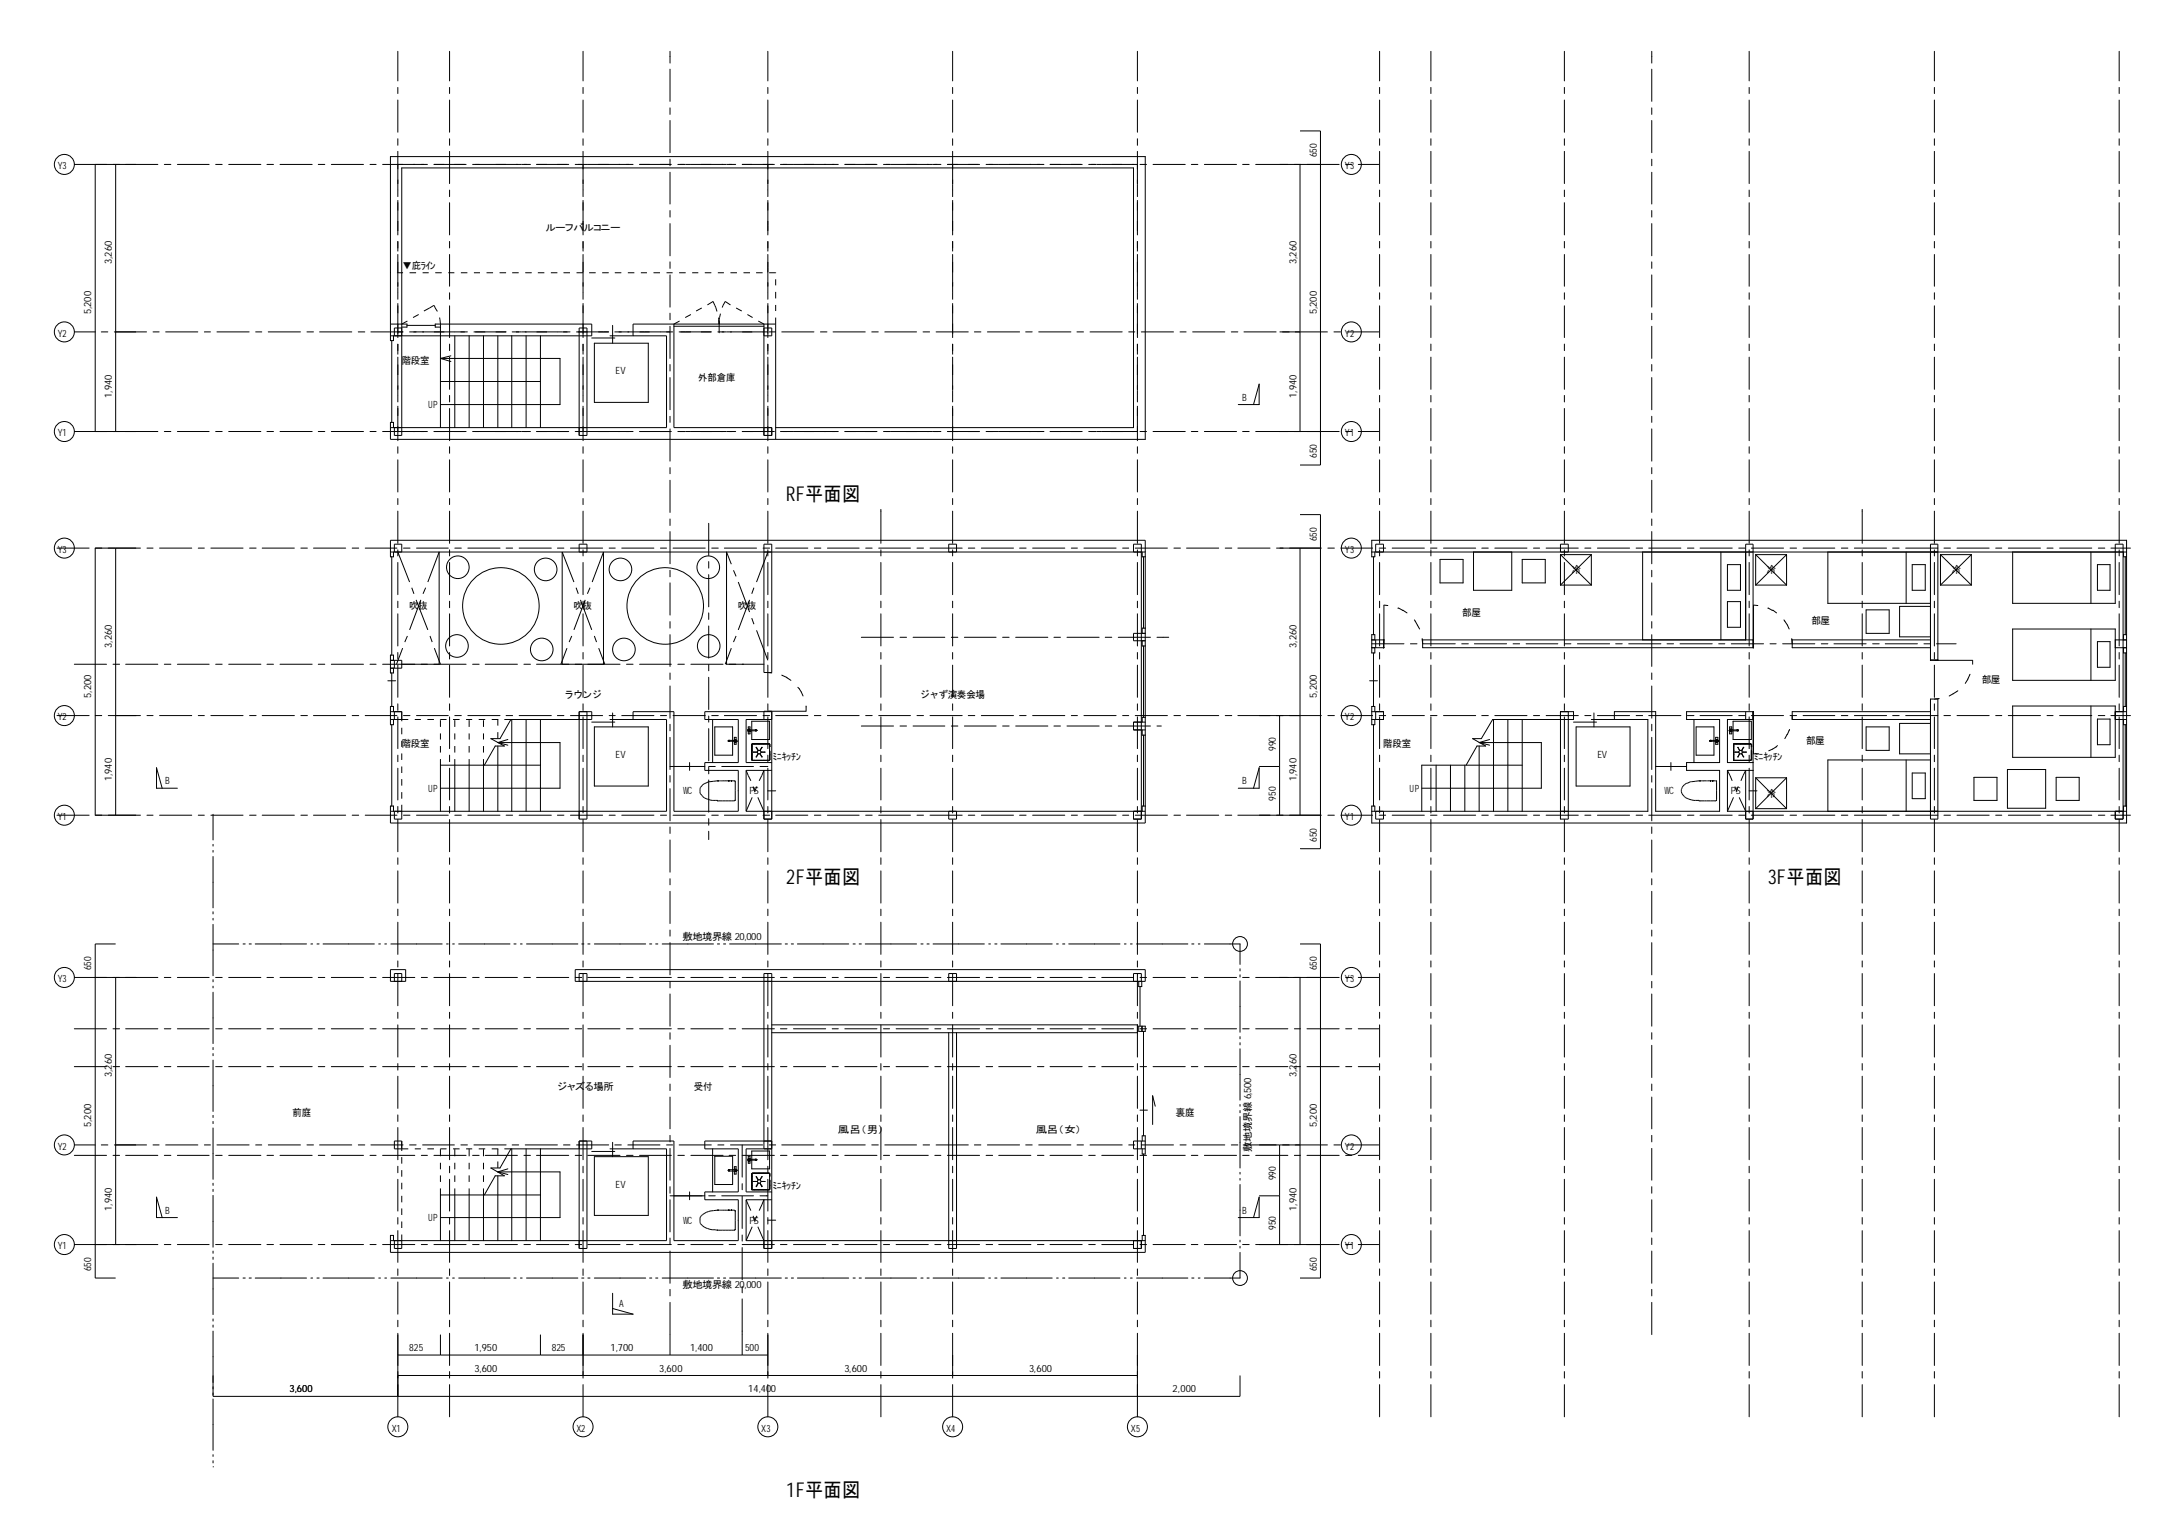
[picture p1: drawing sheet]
<svg xmlns="http://www.w3.org/2000/svg" width="420mm" height="297mm" viewBox="0 0 420 297" stroke-linecap="round" stroke-linejoin="round" font-family="sans-serif">
<defs><g id="words">
<g font-size="4">
<text x="153.1" y="97.5">RF平面図</text>
<text x="153.1" y="172.1">2F平面図</text>
<text x="344.3" y="172.1">3F平面図</text>
<text x="153.1" y="291.4">1F平面図</text>
</g>
<g font-size="1.9">
<text x="11.3" y="32.9">Y3</text>
<text x="256.5" y="30.6" transform="rotate(-90 256.5 30.6)">650</text>
<text x="261.9" y="32.9">Y3</text>
<text x="106.3" y="44.9">ルーフバルコニー</text>
<text x="21.8" y="51.4" transform="rotate(-90 21.8 51.4)">3,260</text>
<text x="78.4" y="52.4">▼庇ﾗｲﾝ</text>
<text x="252.5" y="51.4" transform="rotate(-90 252.5 51.4)">3,260</text>
<text x="11.3" y="65.5">Y2</text>
<text x="17.8" y="61.1" transform="rotate(-90 17.8 61.1)">5,200</text>
<text x="256.5" y="61.1" transform="rotate(-90 256.5 61.1)">5,200</text>
<text x="261.9" y="65.5">Y2</text>
<text x="78.2" y="70.8">階段室</text>
<text x="21.8" y="77.4" transform="rotate(-90 21.8 77.4)">1,940</text>
<text x="119.9" y="72.8">EV</text>
<text x="136" y="74.1">外部倉庫</text>
<text x="241.9" y="78">B</text>
<text x="252.5" y="77.4" transform="rotate(-90 252.5 77.4)">1,940</text>
<text x="83.4" y="79.4">UP</text>
<text x="11.3" y="84.9">Y1</text>
<text x="256.5" y="89.2" transform="rotate(-90 256.5 89.2)">650</text>
<text x="261.9" y="84.9">Y1</text>
<text x="11.3" y="107.6">Y3</text>
<text x="256.5" y="105.3" transform="rotate(-90 256.5 105.3)">650</text>
<text x="261.9" y="107.6">Y3</text>
<text x="306" y="111.6">冷</text>
<text x="344" y="111.6">冷</text>
<text x="380" y="111.6">冷</text>
<text x="79.7" y="118.6">吹抜</text>
<text x="111.7" y="118.6">吹抜</text>
<text x="143.7" y="118.6">吹抜</text>
<text x="284.7" y="119.8">部屋</text>
<text x="352.7" y="121.5">部屋</text>
<text x="21.8" y="126.1" transform="rotate(-90 21.8 126.1)">3,260</text>
<text x="252.5" y="126.1" transform="rotate(-90 252.5 126.1)">3,260</text>
<text x="17.8" y="135.8" transform="rotate(-90 17.8 135.8)">5,200</text>
<text x="109.9" y="135.8">ラウンジ</text>
<text x="179.2" y="135.8">ジャず演奏会場</text>
<text x="256.5" y="135.8" transform="rotate(-90 256.5 135.8)">5,200</text>
<text x="385.9" y="133">部屋</text>
<text x="11.3" y="140.2">Y2</text>
<text x="261.9" y="140.2">Y2</text>
<text x="78.2" y="145.5">階段室</text>
<text x="119.9" y="147.6">EV</text>
<text x="150.5" y="147.9">ﾐﾆｷｯﾁﾝ</text>
<text x="248.4" y="146.1" transform="rotate(-90 248.4 146.1)">990</text>
<text x="269.3" y="145.5">階段室</text>
<text x="311.1" y="147.6">EV</text>
<text x="341.6" y="147.9">ﾐﾆｷｯﾁﾝ</text>
<text x="351.7" y="144.9">部屋</text>
<text x="21.8" y="152.1" transform="rotate(-90 21.8 152.1)">1,940</text>
<text x="32.2" y="152.7">B</text>
<text x="83.4" y="154.1">UP</text>
<text x="133" y="154.6">WC</text>
<text x="146" y="154.6">PS</text>
<text x="241.9" y="152.7">B</text>
<text x="248.4" y="155.9" transform="rotate(-90 248.4 155.9)">950</text>
<text x="252.5" y="152.1" transform="rotate(-90 252.5 152.1)">1,940</text>
<text x="274.5" y="154.1">UP</text>
<text x="324.1" y="154.6">WC</text>
<text x="337.1" y="154.6">PS</text>
<text x="344" y="155.1">冷</text>
<text x="11.3" y="159.6">Y1</text>
<text x="261.9" y="159.6">Y1</text>
<text x="256.5" y="163.8" transform="rotate(-90 256.5 163.8)">650</text>
<text x="132.9" y="183">敷地境界線 20,000</text>
<text x="11.3" y="191.2">Y3</text>
<text x="17.8" y="188.9" transform="rotate(-90 17.8 188.9)">650</text>
<text x="256.5" y="188.9" transform="rotate(-90 256.5 188.9)">650</text>
<text x="261.9" y="191.2">Y3</text>
<text x="21.8" y="209.6" transform="rotate(-90 21.8 209.6)">3,260</text>
<text x="252.5" y="209.6" transform="rotate(-90 252.5 209.6)">3,260</text>
<text x="108.6" y="212.1">ジャズる場所</text>
<text x="135.1" y="212.1">受付</text>
<text x="17.8" y="219.4" transform="rotate(-90 17.8 219.4)">5,200</text>
<text x="57" y="217.2">前庭</text>
<text x="163.2" y="220.6">風呂（男）</text>
<text x="201.7" y="220.6">風呂（女）</text>
<text x="228.9" y="217.2">裏庭</text>
<text x="256.5" y="219.4" transform="rotate(-90 256.5 219.4)">5,200</text>
<text x="11.3" y="223.8">Y2</text>
<text x="243.7" y="224.3" transform="rotate(-90 243.7 224.3)">敷地境界線 6,500</text>
<text x="261.9" y="223.8">Y2</text>
<text x="119.9" y="231.1">EV</text>
<text x="150.5" y="231.5">ﾐﾆｷｯﾁﾝ</text>
<text x="248.4" y="229.7" transform="rotate(-90 248.4 229.7)">990</text>
<text x="21.8" y="235.6" transform="rotate(-90 21.8 235.6)">1,940</text>
<text x="32.2" y="236.2">B</text>
<text x="83.4" y="237.7">UP</text>
<text x="133" y="238.2">WC</text>
<text x="146" y="238.2">PS</text>
<text x="241.9" y="236.2">B</text>
<text x="248.4" y="239.4" transform="rotate(-90 248.4 239.4)">950</text>
<text x="252.5" y="235.6" transform="rotate(-90 252.5 235.6)">1,940</text>
<text x="11.3" y="243.2">Y1</text>
<text x="261.9" y="243.2">Y1</text>
<text x="17.8" y="247.4" transform="rotate(-90 17.8 247.4)">650</text>
<text x="132.9" y="250.8">敷地境界線 20,000</text>
<text x="256.5" y="247.4" transform="rotate(-90 256.5 247.4)">650</text>
<text x="120.6" y="254.4">A</text>
<text x="79.7" y="263">825</text>
<text x="92.4" y="263">1,950</text>
<text x="107.4" y="263">825</text>
<text x="118.9" y="263">1,700</text>
<text x="134.4" y="263">1,400</text>
<text x="145.1" y="263">500</text>
<text x="92.4" y="267">3,600</text>
<text x="128.4" y="267">3,600</text>
<text x="164.4" y="267">3,600</text>
<text x="200.4" y="267">3,600</text>
<text x="56.4" y="270.9">3,600</text>
<text x="145.7" y="270.9">14,400</text>
<text x="228.3" y="270.9">2,000</text>
<text x="76.3" y="278.7">X1</text>
<text x="112.3" y="278.7">X2</text>
<text x="148.3" y="278.7">X3</text>
<text x="184.2" y="278.7">X4</text>
<text x="220.2" y="278.7">X5</text>
</g>
</g></defs>
<g fill="none" stroke="#000" stroke-width=".19">
<path d="M77.5 10v5.7M77.5 17v1.2M77.5 19.5v6.2M87.5 10v5.7M87.5 17v1.2M87.5 19.5v6.2M113.5 10v5.7M113.5 17v1.2M113.5 19.5v6.2M130.5 10v2.3M130.5 13.5v6.2M149.5 10v5.7"/>
<path d="M149.5 17v1.2M149.5 19.5v6.2M185.5 10v5.7M185.5 17v1.2M185.5 19.5v6.2M221.5 10v5.7M221.5 17v1.2M221.5 19.5v6.2M268.6 10v5.7M268.6 17v1.2M268.6 19.5v6.2M278.6 10v5.7"/>
<path d="M278.6 17v1.2M278.6 19.5v6.2M304.6 10v5.7M304.6 17v1.2M304.6 19.5v6.2M321.6 10v2.3M321.6 13.5v6.2M340.6 10v5.7M340.6 17v1.2M340.6 19.5v6.2M376.7 10v5.7M376.7 17v1.2"/>
<path d="M376.7 19.5v6.2M412.7 10v5.7M412.7 17v1.2M412.7 19.5v6.2M14.5 32h16.2M18.5 32v52M22.5 32v52M32 32h1.3M34.5 32h6.2M42 32h1.3M44.5 32h6.3M52 32h1.3"/>
<path d="M54.5 32h6.3M62 32h1.2M64.5 32h6.3M72.1 32h1.1M74.5 32h8.7M77.5 27v1.3M77.5 29.5v8.8M77.5 38.9v6.8M84.5 32h6.3M87.5 27v1.3M87.5 29.5v6.2M87.5 37v1.3"/>
<path d="M87.5 39.5v6.2M92 32h11.3M104.5 32h6.2M112 32h11.3M113.5 27v1.3M113.5 29.5v8.8M113.5 38.9v6.8M124.5 32h6.2M130.5 21v1.3M130.5 23.5v6.2M130.5 31v1.3M130.5 33.5v6.2"/>
<path d="M132 32h11.3M144.5 32h6.3M149.5 27v1.3M149.5 29.5v8.8M149.5 38.9v6.8M152 32h11.2M164.5 32h6.3M172 32h11.2M184.5 32h6.3M185.5 27v1.3M185.5 29.5v8.8M185.5 38.9v6.8"/>
<path d="M192 32h11.3M204.5 32h6.2M212 32h9.5M221.5 27v1.3M221.5 29.5v8.8M221.5 38.9v6.8M222 32h1.3M224.5 32h6.3M232 32h1.3M234.5 32h6.3M242 32h1.2M244.5 32h16.3"/>
<path d="M253.2 25.5h3.9v65h-3.9M253.2 32v52M262 32h1.2M264.5 32h4M268.6 27v1.3M268.6 29.5v6.2M268.6 37v1.3M268.6 39.5v6.2M278.6 27v1.3M278.6 29.5v6.2M278.6 37v1.3M278.6 39.5v6.2"/>
<path d="M304.6 27v1.3M304.6 29.5v6.2M304.6 37v1.3M304.6 39.5v6.2M321.6 21v1.3M321.6 23.5v6.2M321.6 31v1.3M321.6 33.5v6.2M340.6 27v1.3M340.6 29.5v6.2M340.6 37v1.3M340.6 39.5v6.2"/>
<path d="M376.7 27v1.3M376.7 29.5v6.2M376.7 37v1.3M376.7 39.5v6.2M412.7 27v1.3M412.7 29.5v6.2M412.7 37v1.3M412.7 39.5v6.2M76 53.1h.1M77.3 53.1h1.2M77.5 47v1.9M77.5 49.5v8.8"/>
<path d="M77.5 59v6.7M79.8 53.1h1.2M82.3 53.1h1.2M84.8 53.1h1.2M87.3 53.1h1.2M87.5 47v1.3M87.5 49.5v6.2M87.5 57v1.3M87.5 59.5v6.2M89.7 53.1h1.3M92.3 53.1h1.2M94.7 53.1h1.3"/>
<path d="M97.3 53.1h1.3M99.7 53.1h1.3M102.3 53.1h1.2M104.7 53.1h1.3M107.3 53.1h1.2M109.7 53.1h1.3M112.3 53.1h1.2M113.5 47v1.9M113.5 49.5v8.8M113.5 59v6.7M114.7 53.1h1.3M117.3 53.1h1.2"/>
<path d="M119.7 53.1h1.3M122.3 53.1h1.2M124.8 53.1h1.2M127.3 53.1h1.2M129.8 53.1h1.2M130.5 41v1.2M130.5 43.5v6.3M130.5 51v1.2M130.5 53.5v6.3M132.2 53.1h1.3M134.8 53.1h1.2M136.7 59.9l-1.1 .6"/>
<path d="M137.2 53.1h1.3M137.8 59.4l1.1-.7 .7 1.9M139.8 53.1h1.2M142.2 59.4l-1-.7-.6 1.2M142.2 53.1h1.3M143.3 59.9l1.1 .6M144.8 53.1h1.2M147.2 53.1h1.3M149.5 47v1.9M149.5 49.5v8.8M149.5 59v6.7M149.8 53.1h1.3"/>
<path d="M151 54.4v1.1M151 56.8v1.3M151 59.4v1.1M185.5 47v1.9M185.5 49.5v8.8M185.5 59v6.7M221.5 47v1.9M221.5 49.5v8.8M221.5 59v6.7M268.6 47v1.3M268.6 49.5v6.2M268.6 57v1.3"/>
<path d="M268.6 59.5v6.2M278.6 47v1.3M278.6 49.5v6.2M278.6 57v1.3M278.6 59.5v6.2M304.6 47v1.3M304.6 49.5v6.2M304.6 57v1.3M304.6 59.5v6.2M321.6 41v1.2M321.6 43.5v6.3M321.6 51v1.2"/>
<path d="M321.6 53.5v6.3M340.6 47v1.3M340.6 49.5v6.2M340.6 57v1.3M340.6 59.5v6.2M376.7 47v1.3M376.7 49.5v6.2M376.7 57v1.3M376.7 59.5v6.2M412.7 47v1.3M412.7 49.5v6.2M412.7 57v1.3"/>
<path d="M412.7 59.5v6.2M14.5 64.6h4M19.7 64.6h1.3M22.3 64.6h6.2M29.8 64.6h1.2M32.3 64.6h6.2M39.8 64.6h1.2M42.2 64.6h6.3M49.8 64.6h1.2M52.2 64.6h6.3M59.8 64.6h1.2M62.2 64.6h6.3"/>
<path d="M69.8 64.6h1.2M72.2 64.6h6.3M76 63.1h3.2v.6h-1M76.3 66.3v15.9M76.6 65.4v.9h-.6v-35.8h147v55h-147v-3.3h.6v1M77.5 67v2M77.5 69.5v8.7M77.5 79v6.8M78.2 63.8h-1.4v1.6M79.2 63.3h5.6M79.3 62.5l-1.1 .6M79.8 64.6h11.2"/>
<path d="M81.5 61.2l-1.1 .6M82.5 60.5l2-1.1 .7 1.2M85.6 61.8l.2 1.3v20.1M85.8 63.7h-1v-.6h30.4v2.3h-39.2M85.8 69.8h23.3v8.9h-23.3M85.8 74.3h19.4M85.8 69.8l2 .6M87.5 67v1.2M87.5 69.5v6.3M87.5 77v1.2M87.5 79.5v6.3M87.8 69.3l-2 .5"/>
<path d="M88.6 65.4v17.8M91.4 65.4v17.8M92.3 64.6h6.3M94.1 65.4v17.8M96.9 65.4v17.8M99.7 65.4v17.8M99.7 64.6h11.3M102.4 65.4v17.8M105.2 65.4v17.8M112.3 64.6h6.2M112.8 63.8h1.5v21h-1.5zM113.5 67v2"/>
<path d="M113.5 69.5v8.7M113.5 79v6.8M115.2 65.8h4.5M115.7 66.8h10.5v11.5h-10.5zM118.8 65.4h11v17.8h-53.8M119.3 63.3v3.5M119.7 64.6h11.3M130.5 61v1.2M130.5 63.5v6.3M130.5 71v1.2M130.5 73.5v6.3M131.2 63.5h17.6"/>
<path d="M132.2 64.6h6.3M132.3 62.5l-1.1 .6v20.1h19.1v1.6h-1.5v-21.7l-1.1-.6M134.5 61.2l-1.1 .6M139.8 64.6h9.7M140 61.8v1.3M140.3 61l-.3 1.2v2.6M145.5 61.2l1.1 .6M148.8 63.8h1.5v1.6h-1.5M149.5 67v2M149.5 69.5v8.7M149.5 79v6.8M149.8 64.6h1.2"/>
<path d="M151 61.8v23.7M151 63.1h-27.7v2.3M152.2 64.6h6.3M159.8 64.6h1.2M162.2 64.6h6.3M169.8 64.6h1.2M172.3 64.6h6.2M179.7 64.6h1.3M182.3 64.6h6.3M185.5 67v2M185.5 69.5v8.7M185.5 79v6.8"/>
<path d="M189.7 64.6h1.3M192.3 64.6h6.2M199.7 64.6h1.3M202.3 64.6h6.2M209.7 64.6h1.3M212.3 64.6h6.2M219.8 64.6h1.2M221.5 67v2M221.5 69.5v8.7M221.5 79v6.8M222.2 64.6h6.3M229.8 64.6h1.2"/>
<path d="M232.2 64.6h6.3M239.8 64.6h1.2M241.1 78.7h4.1v-3.9l-1.1 3.9M242.2 64.6h6.3M249.2 64.6h9.3M259.8 64.6h1.2M262.3 64.6h6.2M268.6 67v1.2M268.6 69.5v6.3M268.6 77v1.2M268.6 79.5v6.3M278.6 67v1.2"/>
<path d="M278.6 69.5v6.3M278.6 77v1.2M278.6 79.5v6.3M304.6 67v1.2M304.6 69.5v6.3M304.6 77v1.2M304.6 79.5v6.3M321.6 61v1.2M321.6 63.5v6.3M321.6 71v1.2M321.6 73.5v6.3M340.6 67v1.2"/>
<path d="M340.6 69.5v6.3M340.6 77v1.2M340.6 79.5v6.3M376.7 67v1.2M376.7 69.5v6.3M376.7 77v1.2M376.7 79.5v6.3M412.7 67v1.2M412.7 69.5v6.3M412.7 77v1.2M412.7 79.5v6.3M14.5 84h16.2"/>
<path d="M32 84h1.3M34.5 84h6.2M42 84h1.3M44.5 84h6.3M52 84h1.3M54.5 84h6.3M62 84h1.2M64.5 84h6.3M72.1 84h1.1M74.5 84h8.7M76.8 83.2v1.6h1.4v-52.1h142.5v50.5h-69.7M77.5 87v1.2"/>
<path d="M77.5 89.5v6.3M77.5 97v1.2M77.5 99.5v6.2M84.5 84h6.3M87.5 87v1.2M87.5 89.5v6.3M87.5 97v1.2M87.5 99.5v6.2M92 84h11.3M104.5 84h6.2M112 84h11.3M113.5 87v1.2"/>
<path d="M113.5 89.5v6.3M113.5 97v1.2M113.5 99.5v6.2M124.5 84h6.2M130.5 81v1.2M130.5 83.5v6.2M130.5 91v1.2M130.5 93.5v6.2M132 84h11.3M144.5 84h6.3M149.5 87v1.2M149.5 89.5v6.3"/>
<path d="M149.5 97v1.2M149.5 99.5v6.2M152 84h11.2M164.5 84h6.3M171.5 99.1v6.6M172 84h11.2M184.5 84h6.3M185.5 87v1.2M185.5 89.5v6.3M185.5 97v1.2M185.5 99.5v6.2M192 84h11.3"/>
<path d="M204.5 84h6.2M212 84h9.6M221.5 87v1.2M221.5 89.5v6.3M221.5 97v1.2M221.5 99.5v6.2M222 84h1.3M224.5 84h6.3M232 84h1.3M234.5 84h6.3M242 84h1.2M244.5 84h16.3"/>
<path d="M262 84h1.2M264.5 84h4M268.6 87v1.2M268.6 89.5v6.3M268.6 97v1.2M268.6 99.5v6.2M278.6 87v1.2M278.6 89.5v6.3M278.6 97v1.2M278.6 99.5v6.2M304.6 87v1.2M304.6 89.5v6.3"/>
<path d="M304.6 97v1.2M304.6 99.5v6.2M321.6 81v1.2M321.6 83.5v6.2M321.6 91v1.2M321.6 93.5v6.2M340.6 87v1.2M340.6 89.5v6.3M340.6 97v1.2M340.6 99.5v6.2M362.6 99.1v6.6M376.7 87v1.2"/>
<path d="M376.7 89.5v6.3M376.7 97v1.2M376.7 99.5v6.2M412.7 87v1.2M412.7 89.5v6.3M412.7 97v1.2M412.7 99.5v6.2M11.1 106.7h6.3M22.5 106.7v52M27.3 106.7h-8.8v52h8.8M28.6 106.7h1.2M31.1 106.7h6.2"/>
<path d="M38.6 106.7h1.2M41.1 106.7h6.2M48.6 106.7h1.3M51.1 106.7h6.2M58.6 106.7h1.3M61 106.7h6.3M68.6 106.7h1.2M71.1 106.7h6.2M76 107.4h147M76.3 108.4v19.1M76.6 107.4v1h-.6v-3.2h147v55h-147v-3.3h.6v1M76.8 107.4v-1.5h1.4v1.5"/>
<path d="M77.5 107v1.2M77.5 109.5v6.2M77.5 117v1.3M77.5 119.5v6.2M77.5 107.4l2.3 5.9M78.6 106.7h1.2M80.2 114.4l.4 1.2M81 116.8l2.3 5.8M81.1 106.7h6.2M82 116.8l-2.2 5.8M82.9 114.4l-.5 1.2M83.3 113.3l2.2-5.9v21.9"/>
<path d="M87.5 107v1.2M87.5 109.5v6.2M87.5 117v1.3M87.5 119.5v6.2M88.6 106.7h1.2M91.1 106.7h6.3M98.6 106.7h1.2M101.1 106.7h6.3M108.5 106.7h1.3M111.1 106.7h6.2M111.8 113.3l-2.3-5.9v21.9M112.2 114.4l.4 1.2"/>
<path d="M112.8 107.4v-1.5h1.5v1.5M113 116.8l2.2 5.8M113.5 107v1.2M113.5 109.5v6.2M113.5 117v1.3M113.5 119.5v6.2M114 116.8l-2.2 5.8M114.9 114.4l-.5 1.2M115.3 113.3l2.2-5.9v21.9M118.6 106.7h1.2M121.1 106.7h6.2M128.6 106.7h1.2"/>
<path d="M130.5 101v1.3M130.5 103.5v6.2M130.5 111v1.3M130.5 113.5v6.2M131.1 106.7h6.2M138 101.9v6.2M138 109.3v1.3M138 111.8v6.3M138 119.3v1.3M138.6 106.7h1.3M141.1 106.7h6.2M142.4 109.8l-.9-2.4v21.9h7.3"/>
<path d="M142.8 111l.5 1.2M143.8 113.3l2.2 5.8M146 116.8l-2.2 5.8M146.8 114.4l-.4 1.2M148.6 106.7h1.3M148.8 105.9h1.5v25h-1.5zM149.5 107v1.2M149.5 109.5v6.2M149.5 117v1.3M149.5 119.5v6.2M149.5 107.4l-2.2 5.9M151 106.7h6.3"/>
<path d="M158.6 106.7h1.3M161.1 106.7h6.2M168.6 106.7h1.2M171.1 106.7h6.2M171.5 107v1.2M171.5 109.5v6.2M171.5 117v1.3M171.5 119.5v6.2M178.6 106.7h1.2M181.1 106.7h6.3M184.7 107.4v-1.5h1.6v1.5M185.5 107v1.2"/>
<path d="M185.5 109.5v6.2M185.5 117v1.3M185.5 119.5v6.2M188.6 106.7h1.2M191.1 106.7h6.3M198.5 106.7h1.3M201.1 106.7h6.2M208.6 106.7h1.2M211.1 106.7h6.2M218.6 106.7h1.2M220.7 107.4v-1.5h1.5v53.5h-1.5v-1.5M221.1 106.7h6.2"/>
<path d="M221.5 107v1.2M221.5 109.5v6.2M221.5 117v1.3M221.5 119.5v6.2M222.4 107.4v1h.6M222.7 108.4v13.9M228.6 106.7h1.3M231.1 106.7h6.2M238.6 106.7h1.3M241 106.7h6.3M248.6 106.7h8.7M253.2 100.2h3.9v65h-3.9"/>
<path d="M253.2 106.7v52M258.6 106.7h1.2M261.1 106.7h6.2M267.1 107.4h147M267.5 108.4v15.1M267.7 107.4v1h-.6v-3.2h147v55h-147v-3.3h.6v1M267.9 107.4v-1.5h1.5v1.5M268.6 106.7h1.2M268.6 107v1.2M268.6 109.5v6.2M268.6 117v1.3M268.6 119.5v6.2"/>
<path d="M270.3 117.9l-.8-.1v8.3h-2.4M271.1 106.7h6.3M272.2 118.4l1.8 .9M278.6 106.7h1.2M278.6 107v1.2M278.6 109.5v6.2M278.6 117v1.3M278.6 119.5v6.2M280.4 108.9h4.5v4.6h-4.5zM281.1 106.7h6.3M286.9 107.4v7.5h7.5v-7.5M288.5 106.7h1.3"/>
<path d="M291.1 106.7h6.2M296.4 108.9h4.5v4.6h-4.5zM298.6 106.7h1.2M301.1 106.7h6.2M303.9 107.4v-1.5h1.5v1.5M303.9 107.9v6M303.9 113.9h6M303.9 107.9h6M303.9 107.9l6 6M304.6 107v1.2M304.6 109.5v6.2M304.6 117v1.3"/>
<path d="M304.6 119.5v6.2M308.6 106.7h1.2M309.9 107.9v6M309.9 107.9l-6 6M311.1 106.7h6.2M318.6 106.7h1.3M319.9 107.4v17.1M321.1 106.7h6.2M321.6 101v1.3M321.6 103.5v6.2M321.6 111v1.3M321.6 113.5v6.2"/>
<path d="M328.6 106.7h1.3M331 106.7h6.3M335.1 107.4v17.1M336.4 109.9h2.5v5h-2.5zM336.4 117.1h2.5v5h-2.5zM338.6 106.7h1.3M340.6 107v1.2M340.6 109.5v6.2M340.6 117v1.3M340.6 119.5v6.2M341 106.7h6.3M341.9 113.9h6"/>
<path d="M341.9 107.9h6M341.9 107.9v6M341.9 107.9l6 6M342.3 117.9l-.8-.1v8.3h-64.5v-1.6h64.5M344.3 118.4l1 .4 .6 .5M347.9 107.9v6M347.9 107.9l-6 6M348.6 106.7h1.2M351.1 106.7h6.2M355.9 107.4v10h20M358.6 106.7h1.2M361.1 106.7h6.3"/>
<path d="M362.6 107v1.2M362.6 109.5v6.2M362.6 117v1.3M362.6 119.5v6.2M363.4 118.7h4.5v4.6h-4.5zM368.6 106.7h1.2M371.1 106.7h6.3M371.2 107.4v10M372.4 109.9h2.5v5h-2.5zM375.9 118h-6v6h6M376.7 107v1.2M376.7 109.5v6.2"/>
<path d="M376.7 117v1.3M376.7 119.5v6.2M377.9 113.9h6M377.9 107.9h6M377.9 107.9v6M377.9 107.9l6 6M378.5 106.7h1.3M381.1 106.7h6.2M383.9 107.9l-6 6M383.9 107.9v6M388.6 106.7h1.2M391.1 106.7h6.2"/>
<path d="M391.9 107.4v10h20v-11.5h1.5v53.5h-1.5v-1.5M398.6 106.7h1.2M401.1 106.7h6.2M407.2 107.4v10M408.4 109.9h2.5v5h-2.5zM408.6 106.7h1.3M411.1 106.7h3.8M412.7 107v1.2M412.7 109.5v6.2M412.7 117v1.3M412.7 119.5v6.2M413.5 107.4v1h.6"/>
<path d="M413.9 108.4v15.1M11.1 139.3h6.3M14.5 129.3h6.2M18.5 139.3h1.3M21.1 139.3h6.2M22 129.3h1.3M24.5 129.3h6.2M28.6 139.3h1.2M31.1 139.3h6.2M32 129.3h1.3M34.5 129.3h6.2M38.6 139.3h1.2"/>
<path d="M41.1 139.3h6.2M42 129.3h1.3M44.5 129.3h6.3M48.6 139.3h1.3M51.1 139.3h6.2M52 129.3h1.3M54.5 129.3h6.3M58.6 139.3h1.3M61 139.3h6.3M62 129.3h1.2M64.5 129.3h6.3M68.6 139.3h1.2"/>
<path d="M71.1 139.3h6.2M72.1 129.3h1.1M74.5 129.3h16.3M75.5 132.5h1.5M76 128.5h2.2v1.5h-2.2M76 138.5h2.2v1.9M76.3 131v6.5M76.6 128.5v-1h-.6v3.5h.6v-1M76.6 138.5v-1h-.6v3.6h.6v-1.1M76.8 128.5v1.5M76.8 138.5v1.5M77.5 127v1.3"/>
<path d="M77.5 129.5v6.2M77.5 137v1.3M77.5 139.5v6.2M78.4 126.2l-1.2 3.1M78.6 139.3h1.2M79.3 123.8l-.5 1.2M81.1 139.3h6.2M83.7 123.8l.5 1.2M84.6 126.2l1.2 3.1M87.5 127v1.3M87.5 129.5v6.2M87.5 137v1.3"/>
<path d="M87.5 139.5v6.2M88.6 139.3h1.2M91.1 139.3h6.3M92 129.3h1.3M94.5 129.3h6.3M98.6 139.3h1.2M101.1 139.3h6.3M102 129.3h1.3M104.5 129.3h16.2M108.5 139.3h1.3M110.4 126.2l-1.2 3.1M111.1 139.3h6.2"/>
<path d="M111.3 123.8l-.5 1.2M113.5 127v1.3M113.5 129.5v6.2M113.5 137v1.3M113.5 139.5v6.2M114.3 138.5v20.9h-1.5v-20.9h2.4v1.5h-17M115.7 123.8l.5 1.2M116.6 126.2l1.2 3.1M118.6 139.3h1.2M119.3 138.8v2.7M121.1 139.3h6.2M122 129.3h1.3"/>
<path d="M124.5 129.3h6.2M128.6 139.3h1.2M130.5 121v1.3M130.5 123.5v6.2M130.5 131v1.2M130.5 133.5v6.3M131.1 139.3h6.2M132 129.3h1.3M134.5 129.3h6.3M138 121.8v6.3M138 129.4v1.2M138 131.8v6.3"/>
<path d="M138 139.4v1.1M138.6 139.3h1.3M141.1 139.3h6.2M142.4 126.2l-1.2 3.1M143.3 123.8l-.5 1.2M146.4 120.3l.4 1.2M147.3 122.7l2.2 5.8M148.6 139.3h1.3M149.5 127v1.3M149.5 129.5v6.2M149.5 137v1.3M149.5 139.5v6.2"/>
<path d="M149.5 130.9l.8 .1M150.3 138.4v21h-1.5v-9.5l-1 2.1M150.3 138.5h-13.1v1.5h6.6v8.4h-6.6v1.5h6.6v8h-12.6v-19.4h-7.9v1.5M151 139.3h6.3M152.2 131.4l1.8 1M155.4 133.8l.6 .9 .4 .8M157 137.4v1h-8.2v1.6M158.6 139.3h1.3M161.1 139.3h6.2M167.7 124h6.3M168.6 139.3h1.2M171.1 139.3h6.2"/>
<path d="M171.5 127v1.3M171.5 129.5v6.2M171.5 137v1.3M171.5 139.5v6.2M175.3 124h1.2M177.8 124h6.2M178.6 139.3h1.2M181.1 139.3h6.3M185.3 124h1.2M185.5 127v1.3M185.5 129.5v6.2M185.5 137v1.3"/>
<path d="M185.5 139.5v6.2M187.8 124h6.2M188.6 139.3h1.2M191.1 139.3h6.3M195.2 124h1.3M197.8 124h6.2M198.5 139.3h1.3M201.1 139.3h6.2M205.2 124h1.3M207.8 124h6.2M208.6 139.3h1.2M211.1 139.3h6.2"/>
<path d="M215.2 124h1.3M217.8 124h6.2M218.6 139.3h1.2M221.1 139.3h6.2M221.5 127v1.3M221.5 129.5v6.2M221.5 137v1.3M221.5 139.5v6.2M222.4 124.7v1h.6M222.7 125.7v13.9M223 123.3h-2.3v1.4h2.3M223 122.3h-.6v1"/>
<path d="M223 139.6h-.6v.9M225.3 124h2.3M228.6 139.3h1.3M231.1 139.3h6.2M238.6 139.3h1.3M241 139.3h16.3M249.2 139.3v19.4M258.6 139.3h1.2M261.1 139.3h6.2M266.7 132.5h1.5M267.1 138.5h2.3v1.5h-2.3M267.1 124.5h2.4"/>
<path d="M267.1 125.3h6.3M267.5 127.1v10.4M267.7 124.5v-1h-.6v3.6h.6v-1M267.7 138.5v-1h-.6v3.6h.6v-1.1M267.9 124.5v1.6M267.9 138.5v1.5M268.6 139.3h1.2M268.6 127v1.3M268.6 129.5v6.2M268.6 137v1.3M268.6 139.5v6.2M269.4 124.5v1.6"/>
<path d="M271.1 139.3h6.3M274.7 125.3h1.2M275.4 120.6l1 1.8M276.9 124.3l.1 1M277.1 125.3h6.3M278.6 139.3h1.2M278.6 127v1.3M278.6 129.5v6.2M278.6 137v1.3M278.6 139.5v6.2M281.1 139.3h6.3M284.6 125.3h1.3"/>
<path d="M287.1 125.3h6.3M288.5 139.3h1.3M291.1 139.3h6.2M294.6 125.3h1.3M297.2 125.3h6.2M298.6 139.3h1.2M301.1 139.3h6.2M304.6 127v1.3M304.6 129.5v6.2M304.6 137v1.3M304.6 139.5v6.2M304.6 125.3h1.3"/>
<path d="M305.4 138.5v20.9h-1.5v-20.9h2.5v1.5h-15.7l-2.2 3.8h-1.7l2.5 1.4h-1.7l-2.1 3.7M307.2 125.3h6.2M308.6 139.3h1.2M310.4 138.8v2.7M311.1 139.3h6.2M314.6 125.3h1.3M317.2 125.3h6.2M318.6 139.3h1.3M321.1 139.3h6.2M321.6 121v1.3M321.6 123.5v6.2M321.6 131v1.2"/>
<path d="M321.6 133.5v6.3M324.6 125.3h1.3M327.2 125.3h6.2M328.6 139.3h1.3M331 139.3h6.3M334.7 125.3h1.2M337.1 125.3h6.3M338.6 139.3h1.3M339.9 124.5v-18.6h1.5v20.2M339.9 138.5v1.5M340.6 127v1.3M340.6 129.5v6.2"/>
<path d="M340.6 137v1.3M340.6 139.5v6.2M341 139.3h6.3M341.4 138.5v20.9h-1.5v-9.5l-.9 2.1M344.7 125.3h1.2M347.1 125.3h6.3M347.4 120.6l1 1.8M348.6 139.3h1.2M348.9 124.3l.1 1M351.1 139.3h6.2M354.7 125.3h1.2M357.1 125.3h6.3"/>
<path d="M358.6 139.3h1.2M361.1 139.3h6.3M362.6 127v1.3M362.6 129.5v6.2M362.6 137v1.3M362.6 139.5v6.2M364.7 125.3h1.2M367.1 125.3h6.3M368.6 139.3h1.2M371.1 139.3h6.3M374.6 125.3h1.3M375.9 136.1h1.5v23.3h-1.5z"/>
<path d="M375.9 138.5h-26.9v1.5h26.9M375.9 128.4h1.5M375.9 124.5h-26.9v1.6h26.9M376.7 127v1.3M376.7 129.5v6.2M376.7 137v1.3M376.7 139.5v6.2M377.1 125.3h3.8M377.4 128.5v-22.6h-1.5v22.6h8.2v.8M377.6 136l-.9 .1M378.5 139.3h1.3M381.1 139.3h6.2"/>
<path d="M381.3 134.5l-1.7 1M383.6 131.2l-.9 1.8M388.6 139.3h1.2M391.1 139.3h6.2M391.9 122.4h20v10h-20zM391.9 137.4h20v10h-20zM398.6 139.3h1.2M401.1 139.3h6.2M407.2 122.4v10M407.2 137.4v10M408.4 140h2.5v4.9h-2.5zM408.4 124.9h2.5v5h-2.5z"/>
<path d="M408.6 139.3h1.3M411.1 139.3h3.8M411.9 138.5h2.2M411.9 126.1h2.2M411.9 124.5h2.2M412.7 127v1.3M412.7 129.5v6.2M412.7 137v1.3M412.7 139.5v6.2M413.5 126.1v1h.6M413.9 127.1v10.4M414.1 137.5h-.6v1"/>
<path d="M414.1 123.5h-.6v1M11.1 158.7h6.3M28.6 158.7h1.2M31.1 158.7h6.2M31.6 153.4l-1.1-4v4h4M38.6 158.7h1.2M41.1 158.7h6.2M41.5 158.5v5M48.6 158.7h1.3M51.1 158.7h6.2M58.6 158.7h1.3M61 158.7h6.3"/>
<path d="M68.6 158.7h1.2M71.1 158.7h6.2M76 140h3.5M76.3 141.1v15.8M77.5 147v1.3M77.5 149.5v6.2M77.5 157v1.2M77.5 159.5v6.3M78.2 141.6v1.3M78.2 144.2v1.2M78.2 146.6v1.3M78.2 149.2v1.3"/>
<path d="M78.2 151.6v1.3M78.2 154.2v1.2M78.2 156.6v2.8h-1.4v-1.5M78.6 158.7h1.2M80.8 140h1.2M81.1 158.7h6.2M83.2 140h1.3M85.8 142.7v1.2M85.8 145.2v1.3M85.8 147.7v10.2M85.8 148.9h19.4M87 140h-1.2v1.5"/>
<path d="M87.5 147v1.3M87.5 149.5v6.2M87.5 157v1.2M87.5 159.5v6.3M88.2 140h1.3M88.6 158.7h1.2M88.6 140v1.5M88.6 142.7v1.2M88.6 145.2v1.3M88.6 147.7v10.2M90.8 140h1.1M91.1 158.7h6.3"/>
<path d="M91.4 140v1.5M91.4 142.7v1.2M91.4 145.2v1.3M91.4 147.7v10.2M93.2 140h1.3M94.1 140v1.5M94.1 142.7v1.2M94.1 145.2v1.3M94.1 147.7v10.2M95.8 140h1.2M96.9 140v1.2M96.9 142.5v1.3"/>
<path d="M96.9 145.2v12.7M96.9 144.5h12.2v8.9h-23.3M96.9 144.5l2 .5M98.6 158.7h1.2M98.9 143.9l-2 .6M99.5 140l-2.1 3.8h-1.8l2.6 1.4h-1.8l-2.1 3.7M99.7 140v17.9M101.1 158.7h6.3M102.4 140v17.9M105.2 140v17.9M108.5 158.7h1.3M111.1 158.7h6.2"/>
<path d="M113.5 147v1.3M113.5 149.5v6.2M113.5 157v1.2M113.5 159.5v6.3M115.2 140.5h4.5M115.7 141.5h10.5v11.5h-10.5zM118.6 158.7h1.2M118.8 140h11v17.9h-53.8M121.1 158.7h6.2M128.6 158.7h1.2M130.5 141v1.2M130.5 143.5v6.3"/>
<path d="M130.5 151v1.2M130.5 153.5v6.3M130.5 149.2h6.7M131.1 158.7h6.2M134.3 148.4v1.5M138 149.2h1.3M138 141.8v6.3M138 149.4v1.2M138 151.8v6.3M138 159.3v1.3M138.6 158.7h1.3M138.8 140v8.4"/>
<path d="M139.2 141.5h3.5v5.5h-3.5zM139.7 155.8l3.4 .1M140.5 149.2h6.2M141.1 158.7h6.2M141.8 144.2h.1M141.8 144.3h.1M141.8 144.3v-.2h1.5v.2M141.8 144.3h1.5M141.9 144.1h.1M141.9 144.3h.1M142.9 144.3l.1 .6h.3v-.5M143 144.1v-.6h.3v.6"/>
<path d="M143 144h.1M143.1 144h.1M143.1 152l.1 3.8-.2 .1M143.1 144h.2M143.2 144.3h.1M143.2 144.1h.1M143.2 144.4h.1M143.2 152h-3.5a3.9 3.9 0 0 0-3.3 1.2l-.1 1.1a3.1 3.1 0 0 0 3.5 1.5M143.2 152.1h.1M143.2 152.2h.1M143.2 155.7h.1M143.3 144.3h.1"/>
<path d="M143.3 144.2h.1M143.3 144.4h.1M143.3 144.1h.1M143.3 144.1l.1 .2M143.4 144.3h.1M143.4 144.3l-.4 .1M143.7 153.9h.1M145.3 157.9h77.7M145.3 149.9l.9 2.1M145.3 149.9v8M145.3 149.9h5M145.6 142.2h.1"/>
<path d="M145.6 142.2l.2 .2M145.7 142.3h.1M145.7 142v-.5h.3v.6M145.8 142.1h.1M145.8 142.2h.1M145.8 142.4h.1M145.8 142.1h1.4M145.8 142.1v.1M145.8 142.2h1.4M146 142.3h.1M146 142.2v.6h-.3v-.5M146 142h-.4v.2"/>
<path d="M146 142.3l-.2 .1M146.4 146.7h.1M146.4 145.2h.1M146.4 140.4h3.5v3.5h-3.5zM146.4 144.9v3M146.4 146.4h.1M146.4 146h.1M146.4 145.5h.1M146.4 147.3h.1M146.4 145.3h.1M146.4 145.1h.1M146.4 145h.1"/>
<path d="M146.4 144.9h.1M146.4 145.4h.1M146.4 145.6h.1M146.4 145.7h.1M146.4 145.8h.1M146.4 145.9h.1M146.4 146.1h.1M146.4 146.2h.1M146.4 146.3h.1M146.4 146.5h.1M146.4 146.6h.1M146.4 146.8h.1"/>
<path d="M146.4 146.9h.1M146.4 147h.1M146.4 147.1h.1M146.4 147.2h.1M146.4 147.4h.1M146.4 147.5h.1M146.4 147.6h.1M146.4 147.7h.1M146.4 147.8h.1M146.4 147.9h.1M146.4 147.9l3.5 .1M146.5 155.2l-1.2 2.7"/>
<path d="M146.6 153.1l.5 1M146.7 146.4h.8M147.1 142.1h.1M147.2 142.2h.1M147.2 142.1h.1M147.2 142.1v.1M147.2 145.5l.5 .5zM147.4 153.1l-.5 1M147.6 155.2l1.2 2.7M147.6 146.7l-.4 .6zM148 149.2h1.5M148 146.7h.1"/>
<path d="M148 146h.1M148 146.7l.4 .6zM148.3 146.4h.7M148.3 145.5l-.3 .5zM148.6 158.7h1.3M149.5 153.9h1.5M149.5 147v1.3M149.5 149.5v6.2M149.5 157v1.2M149.5 159.5v6.3M149.8 144.8l.1 .1M149.9 146.7h.1"/>
<path d="M149.9 145.2h.1M149.9 144.9v3M149.9 146.4h.1M149.9 147.3h.1M149.9 145.3h.1M149.9 145.1h.1M149.9 145h.1M149.9 144.9h.1M149.9 144.8l-3.5 .1M149.9 146.2h.1M149.9 146.3h.1M149.9 146.5h.1"/>
<path d="M149.9 146.6h.1M149.9 146.8h.1M149.9 146.9h.1M149.9 147h.1M149.9 147.1h.1M149.9 147.2h.1M149.9 147.4h.1M149.9 147.5h.1M149.9 147.6h.1M149.9 147.7h.1M149.9 147.8h.1M149.9 147.9h.1"/>
<path d="M149.9 147.9l-.1 .1M150.3 140h-5v8.4h5M151 158.7h6.3M158.6 158.7h1.3M161.1 158.7h6.2M167.7 141.3h6.3M168.6 158.7h1.2M171.1 158.7h6.2M171.5 147v1.3M171.5 149.5v6.2M171.5 157v1.2M171.5 159.5v6.3"/>
<path d="M175.3 141.3h1.2M177.8 141.3h6.2M178.6 158.7h1.2M181.1 158.7h6.3M184.7 157.9v1.5h1.6v-1.5M185.3 141.3h1.2M185.5 147v1.3M185.5 149.5v6.2M185.5 157v1.2M185.5 159.5v6.3M187.8 141.3h6.2M188.6 158.7h1.2"/>
<path d="M191.1 158.7h6.3M195.2 141.3h1.3M197.8 141.3h6.2M198.5 158.7h1.3M201.1 158.7h6.2M205.2 141.3h1.3M207.8 141.3h6.2M208.6 158.7h1.2M211.1 158.7h6.2M215.2 141.3h1.3M217.8 141.3h6.2M218.6 158.7h1.2"/>
<path d="M221.1 158.7h6.2M221.5 147v1.3M221.5 149.5v6.2M221.5 157v1.2M221.5 159.5v6.3M222.4 142.1v1h.6M222.7 143.1v13.8M223 140.5h-2.3v1.6h2.3M223 156.9h-.6v1M225.3 141.3h.8M228.6 158.7h1.3M231.1 158.7h6.2"/>
<path d="M238.6 158.7h1.3M241 158.7h16.3M241.1 153.4h4.1v-4l-1.1 4M245.2 149.2h4M258.6 158.7h1.2M261.1 158.7h6.2M267.5 141.1v15.8M267.9 157.9v1.5h1.5v-1.5M268.6 158.7h1.2M268.6 147v1.3M268.6 149.5v6.2M268.6 157v1.2"/>
<path d="M268.6 159.5v6.3M271.1 158.7h6.3M278.6 158.7h1.2M278.6 147v1.3M278.6 149.5v6.2M278.6 157v1.2M278.6 159.5v6.3M279.7 148.9v9M281.1 158.7h6.3M282.4 148.9v9M285.2 148.9v9M288 144.5h12.1v8.9h-23.2"/>
<path d="M288 145.2v12.7M288 144.5l2.1 .5M288.5 158.7h1.3M290.1 143.9l-2.1 .6M290.8 140v17.9M291.1 158.7h6.2M293.6 140v17.9M296.4 148.9h-19.5v9M296.4 140v17.9M298.6 158.7h1.2M301.1 158.7h6.2M304.6 147v1.3"/>
<path d="M304.6 149.5v6.2M304.6 157v1.2M304.6 159.5v6.3M306.4 140.5h4.5M306.9 141.5h10.5v11.5h-10.5zM308.6 158.7h1.2M309.9 140h11v17.9h-53.8M311.1 158.7h6.2M314.4 140v-1.5h8v19.4h12.5v-8h-6.5v-1.5h6.5v-8.4h-6.5v-1.5h13.1v8.2h1M318.6 158.7h1.3M321.1 158.7h6.2M321.6 141v1.2"/>
<path d="M321.6 143.5v6.3M321.6 151v1.2M321.6 153.5v6.3M322.4 149.2h6M325.4 148.4v1.5M328.6 158.7h1.3M329.9 140v8.4M330.3 141.5h3.5v5.5h-3.5zM330.8 155.8h3.5M331 158.7h6.3M333 144.1h.1M333 144.2h.1"/>
<path d="M333 144.3h.1M333 144.1h1.3M333 144.1v.1M333 144.2v.1M334.1 144.1h.1M334.1 144.1v-.6h.4v1.4h-.4v-.6M334.1 144.4h.1M334.2 144.4h.1M334.2 144h.1M334.2 152l.1 .1M334.2 144l.1-.1 .2 .2M334.2 144l-.1 .1"/>
<path d="M334.3 144.1h.1M334.3 152h-3.5a4.1 4.1 0 0 0-2.8 .7 1.52 1.52 0 0 0-.6 1.6 1.52 1.52 0 0 0 1.3 1.1 4.3 4.3 0 0 0 2.2 .4M334.3 152.1h.1M334.3 152.2h.1M334.3 155.7h.1M334.3 152.1v3.7M334.3 144.3h.1M334.3 144.1l.1 .1M334.4 144.2h.1M334.4 144.2l-1.4 .1M334.5 144.3h.1M334.5 144.1h.1"/>
<path d="M334.5 144.4h-.3M334.8 153.9h.1M336.4 157.9h77.7M336.4 149.9l.9 2.1M336.4 149.9h5M336.4 149.9v8M336.8 142h.1M336.8 142.3l.3 .1M336.9 142.2h.1M336.9 142.2h1.4M337 142.1h.1M337 142.2h.1"/>
<path d="M337.1 141.9h.1M337.1 142.4h.1M337.1 141.9l-.3 .1M337.1 141.9l.1 .2M337.1 142h.1M337.2 142v-.5h-.4v1.3h.4v-.6M337.2 142.3l-.1 .1M337.5 140.4h3.5v3.5h-3.5zM337.6 155.2l-1.2 2.7M337.6 146.7h.1M337.6 145.2h.1M337.6 146.4h.1"/>
<path d="M337.6 146h.1M337.6 145.5h.1M337.6 147.3h.1M337.6 145.3h.1M337.6 145.1h.1M337.6 145h.1M337.6 144.9h.1M337.6 145.4h.1M337.6 145.6h.1M337.6 145.7h.1M337.6 145.8h.1M337.6 145.9h.1"/>
<path d="M337.6 146.1h.1M337.6 146.2h.1M337.6 146.3h.1M337.6 146.5h.1M337.6 146.6h.1M337.6 146.8h.1M337.6 146.9h.1M337.6 147h.1M337.6 147.1h.1M337.6 147.2h.1M337.6 147.4h.1M337.6 147.5h.1"/>
<path d="M337.6 147.6h.1M337.6 147.7h.1M337.6 147.8h.1M337.6 147.9h.1M337.8 153.1l.4 1M337.8 146.4h.9M338.2 142.2h.1M338.2 142.1h.1M338.3 142.2h.1M338.3 142.1h.1M338.3 142.1h-1.4v.1M338.3 142.1v.1"/>
<path d="M338.5 153.1l-.4 1M338.5 145.5l.3 .5M338.6 158.7h1.3M338.7 155.2l1.2 2.7M338.8 146.7l-.3 .6M339.3 146.7l.3 .6M339.3 146.4h.8M339.6 145.5l-.3 .5M340.6 153.9h1.5M340.6 147v1.3M340.6 149.5v6.2M340.6 157v1.2"/>
<path d="M340.6 159.5v6.3M341 144.9h.1M341 144.9l-3.4-.1v3.2l3.4-.1M341 147.9h.1M341 158.7h6.3M341 146.7h.1M341 145.2h.1M341 146.4h.1M341 147.3h.1M341 145.3h.1M341 145.1h.1M341 145h.1"/>
<path d="M341 146.2h.1M341 146.3h.1M341 146.5h.1M341 146.6h.1M341 146.8h.1M341 146.9h.1M341 147h.1M341 147.1h.1M341 147.2h.1M341 147.4h.1M341 147.5h.1M341 147.6h.1"/>
<path d="M341 147.7h.1M341 147.8h.1M341 144.9v2.9M341 147.8v.1M341.5 140h-5.1v8.4h5M341.9 157.4h6M341.9 151.4h6M341.9 151.4v6M341.9 151.4l6 6M346.1 145.1l-.9 .7-.8 .3M347.9 151.4l-6 6M347.9 151.4v6"/>
<path d="M348.5 142l-.9 1.8M348.6 158.7h1.2M351.1 158.7h6.2M358.6 158.7h1.2M361.1 158.7h6.3M362.6 147v1.3M362.6 149.5v6.2M362.6 157v1.2M362.6 159.5v6.3M363.4 141.5h4.5v4.5h-4.5zM368.6 158.7h1.2M371.1 158.7h6.3"/>
<path d="M371.2 147.9v10M372.4 150.5h2.5v4.9h-2.5zM375.9 140.8h-6v5.9h6M375.9 147.9h-20v10M376.7 147v1.3M376.7 149.5v6.2M376.7 157v1.2M376.7 159.5v6.3M378.5 158.7h1.3M381.1 158.7h6.2M384.4 151.3h4.5v4.5h-4.5zM388.6 158.7h1.2"/>
<path d="M390.9 149.8h7.5v7.5h-7.5zM391.1 158.7h6.2M398.6 158.7h1.2M400.4 151.3h4.5v4.5h-4.5zM401.1 158.7h6.2M408.6 158.7h1.3M411.1 158.7h3.8M411.9 140h2.2M412.7 147v1.3M412.7 149.5v6.2M412.7 157v1.2M412.7 159.5v6.3"/>
<path d="M413.5 140v1.1h.6M413.9 141.1v15.8M414.1 156.9h-.6v1M41.5 164.3v.4M41.5 165.5v.4M41.5 166.7v10M41.5 177.5v.4M41.5 178.7v.4M41.5 179.9v10M77.5 167v1.2M77.5 169.5v6.3M77.5 177v1.2"/>
<path d="M77.5 179.5v6.3M87.5 167v1.2M87.5 169.5v6.3M87.5 177v1.2M87.5 179.5v6.3M113.5 167v1.2M113.5 169.5v6.3M113.5 177v1.2M113.5 179.5v6.3M130.5 161v1.2M130.5 163.5v6.3M130.5 171v1.2"/>
<path d="M130.5 173.5v6.2M138 161.8v1.6M149.5 167v1.2M149.5 169.5v6.3M149.5 177v1.2M149.5 179.5v6.3M171.5 167v1.2M171.5 169.5v6.3M171.5 177v1.2M171.5 179.5v6.3M185.5 167v1.2M185.5 169.5v6.3"/>
<path d="M185.5 177v1.2M185.5 179.5v6.3M221.5 167v1.2M221.5 169.5v6.3M221.5 177v1.2M221.5 179.5v6.3M268.6 167v1.2M268.6 169.5v6.3M268.6 177v1.2M268.6 179.5v6.3M278.6 167v1.2M278.6 169.5v6.3"/>
<path d="M278.6 177v1.2M278.6 179.5v6.3M304.6 167v1.2M304.6 169.5v6.3M304.6 177v1.2M304.6 179.5v6.3M321.6 161v1.2M321.6 163.5v6.3M321.6 171v1.2M321.6 173.5v6.2M340.6 167v1.2M340.6 169.5v6.3"/>
<path d="M340.6 177v1.2M340.6 179.5v6.3M362.6 167v1.2M362.6 169.5v6.3M362.6 177v1.2M362.6 179.5v6.3M376.7 167v1.2M376.7 169.5v6.3M376.7 177v1.2M376.7 179.5v6.3M412.7 167v1.2M412.7 169.5v6.3"/>
<path d="M412.7 177v1.2M412.7 179.5v6.3M14.5 190.2h16.2M22.5 183.7h-4v65.1h4M22.5 190.2v52M32 190.2h1.3M34.5 190.2h6.2M41.5 190.7v.4M41.5 191.9v.4M41.5 193.1v10M41.5 183.7h5M42 190.2h1.3"/>
<path d="M44.5 190.2h6.3M47.3 183.7h.5M48.5 183.7h.4M49.7 183.7h10M52 190.2h1.3M54.5 190.2h6.3M60.5 183.7h.4M61.7 183.7h.4M62 190.2h1.2M62.9 183.7h10M64.5 190.2h6.3M72.1 190.2h1.1"/>
<path d="M73.7 183.7h.4M74.5 190.2h6.3M74.9 183.7h.4M76 188.7h3v2.3h-3zM76.1 183.7h10M76.8 191v-1.5h1.4v1.5M77.5 187v1.2M77.5 189.5v6.2M77.5 197v1.2M77.5 199.5v6.2M82 190.2h1.2M84.5 190.2h6.3"/>
<path d="M87 183.7h.3M87.5 187v1.2M87.5 189.5v6.2M87.5 197v1.2M87.5 199.5v6.2M88.1 183.7h.4M89.3 183.7h10M92 190.2h1.3M94.5 190.2h6.3M100.1 183.7h.4M101.3 183.7h.4M102 190.2h1.3"/>
<path d="M102.5 183.7h10M104.5 190.2h6.2M112 188.7h111v2.3h-111zM112 190.2h1.3M112.8 191v-1.5h1.5v1.5M113.3 183.7h.4M113.5 187v1.2M113.5 189.5v6.2M113.5 197v1.2M113.5 199.5v6.2M114.5 190.2h6.2M114.5 183.7h.4"/>
<path d="M115.7 183.7h10M122 190.2h1.3M124.5 190.2h6.2M126.5 183.7h.4M127.7 183.7h.4M128.9 183.7h10M130.5 181v1.2M130.5 183.5v6.2M130.5 191v1.3M130.5 193.5v6.2M132 190.2h1.3M134.5 190.2h6.3"/>
<path d="M139.7 183.7h.4M140.9 183.7h.4M142 190.2h1.3M142.1 183.7h10M144.5 190.2h6.3M149.5 187v1.2M149.5 189.5v6.2M149.5 197v1.2M149.5 199.5v6.2M150.3 199.5h71.2v6.2M152 190.2h1.2M152.9 183.7h.4"/>
<path d="M154.1 183.7h.4M154.5 190.2h6.3M155.3 183.7h10M162.1 190.2h1.1M164.5 190.2h6.3M166.1 183.7h.4M167.3 183.7h.4M168.5 183.7h10M171.5 187v1.2M171.5 189.5v6.2M171.5 197v1.2M171.5 199.5v6.2"/>
<path d="M172 190.2h1.2M174.5 190.2h6.3M179.3 183.7h.4M180.5 183.7h.4M181.7 183.7h10M182 190.2h1.2M184.5 190.2h6.3M184.7 191v-1.5h1.6v1.5M185.5 187v1.2M185.5 189.5v6.2M185.5 197v1.2M185.5 199.5v6.2"/>
<path d="M192 190.2h1.3M192.5 183.7h.4M193.7 183.7h.4M194.5 190.2h6.2M194.9 183.7h10M202 190.2h1.3M204.5 190.2h6.2M205.7 183.7h.4M206.9 183.7h.4M208.1 183.7h10M212 190.2h1.3M214.5 190.2h6.2"/>
<path d="M218.9 183.7h.4M220.1 183.7h.4M220.7 191v-1.5h1.5v1.5M221.3 183.7h10M221.5 187v1.2M221.5 189.5v6.2M221.5 197v1.2M221.7 191v1h.6v-1M221.7 199.7h.6v1h-.6zM222 190.2h1.3M222 192v7.7M222.4 199.7h.6v1h-.6z"/>
<path d="M224.5 190.2h6.3M232 190.2h1.3M232.1 183.7h.4M233.3 183.7h.4M234.5 183.7h7v4M234.5 190.2h6.3M241.5 188.6v.4M241.5 189.7v.5M241.5 190.9v10M242 190.2h1.2M244.5 190.2h16.3M253.2 183.7h3.9v65.1h-3.9"/>
<path d="M253.2 190.2v52M262 190.2h1.2M264.5 190.2h4M268.6 187v1.2M268.6 189.5v6.2M268.6 197v1.2M268.6 199.5v6.2M278.6 187v1.2M278.6 189.5v6.2M278.6 197v1.2M278.6 199.5v6.2M304.6 187v1.2"/>
<path d="M304.6 189.5v6.2M304.6 197v1.2M304.6 199.5v6.2M321.6 181v1.2M321.6 183.5v6.2M321.6 191v1.3M321.6 193.5v6.2M340.6 187v1.2M340.6 189.5v6.2M340.6 197v1.2M340.6 199.5v6.2M362.6 187v1.2"/>
<path d="M362.6 189.5v6.2M362.6 197v1.2M362.6 199.5v6.2M376.7 187v1.2M376.7 189.5v6.2M376.7 197v1.2M376.7 199.5v6.2M412.7 187v1.2M412.7 189.5v6.2M412.7 197v1.2M412.7 199.5v6.2M14.5 207.6h6.2"/>
<path d="M14.5 200.2h6.2M22 207.6h1.3M22 200.2h1.3M24.5 207.6h6.2M24.5 200.2h6.2M32 207.6h1.3M32 200.2h1.3M34.5 207.6h6.2M34.5 200.2h6.2M41.5 203.9v.4M41.5 205.1v.4M41.5 206.3v10"/>
<path d="M41.5 217.1v.4M41.5 218.3v.4M41.5 219.5v10M42 207.6h1.3M42 200.2h1.3M44.5 207.6h6.3M44.5 200.2h6.3M52 207.6h1.3M52 200.2h1.3M54.5 207.6h6.3M54.5 200.2h6.3M62 207.6h1.2"/>
<path d="M62 200.2h1.2M64.5 207.6h6.3M64.5 200.2h6.3M72.1 207.6h1.1M72.1 200.2h1.1M74.5 207.6h6.3M74.5 200.2h6.3M77.5 207v1.3M77.5 209.5v6.2M77.5 217v1.3M77.5 219.5v6.2M82 207.6h1.2"/>
<path d="M82 200.2h1.2M84.5 207.6h6.3M84.5 200.2h6.3M87.5 207v1.3M87.5 209.5v6.2M87.5 217v1.3M87.5 219.5v6.2M92 207.6h1.3M92 200.2h1.3M94.5 207.6h6.3M94.5 200.2h6.3M102 207.6h1.3"/>
<path d="M102 200.2h1.3M104.5 207.6h6.2M104.5 200.2h6.2M112 207.6h1.3M112 200.2h1.3M113.5 207v1.3M113.5 209.5v6.2M113.5 217v1.3M113.5 219.5v6.2M114.5 207.6h6.2M114.5 200.2h6.2M122 207.6h1.3"/>
<path d="M122 200.2h1.3M124.5 207.6h6.2M124.5 200.2h6.2M130.5 201v1.3M130.5 203.5v6.2M130.5 211v1.3M130.5 213.5v6.2M132 207.6h1.3M132 200.2h1.3M134.5 207.6h6.3M134.5 200.2h6.3M142 207.6h1.3"/>
<path d="M142 200.2h1.3M144.5 207.6h6.3M144.5 200.2h6.3M149.5 207v1.3M149.5 209.5v6.2M149.5 217v1.3M149.5 219.5v6.2M150.3 201h71.2M152 207.6h1.2M152 200.2h1.2M154.5 207.6h6.3M154.5 200.2h6.3"/>
<path d="M162.1 207.6h1.1M162.1 200.2h1.1M164.5 207.6h6.3M164.5 200.2h6.3M171.5 207v1.3M171.5 209.5v6.2M171.5 217v1.3M171.5 219.5v6.2M172 207.6h1.2M172 200.2h1.2M174.5 207.6h6.3M174.5 200.2h6.3"/>
<path d="M182 207.6h1.2M182 200.2h1.2M184.5 207.6h6.3M184.5 200.2h6.3M184.7 201v42h1.6v-42M185.5 207v1.3M185.5 209.5v6.2M185.5 217v1.3M185.5 219.5v6.2M192 207.6h1.3M192 200.2h1.3M194.5 207.6h6.2"/>
<path d="M194.5 200.2h6.2M202 207.6h1.3M202 200.2h1.3M204.5 207.6h6.2M204.5 200.2h6.2M212 207.6h1.3M212 200.2h1.3M214.5 207.6h6.2M214.5 200.2h6.2M221.5 207v1.3M221.5 209.5v6.2M221.5 217v1.3"/>
<path d="M221.5 219.5v6.2M222 216.1h1.4M222 207.6h1.3M222 200.2h1.3M222.7 200.7v20.4M224.5 207.6h6.3M224.5 200.2h6.3M225 215.3l-.5-2v5.6M232 207.6h1.3M232 200.2h1.3M234.5 207.6h6.3M234.5 200.2h6.3"/>
<path d="M241.5 201.8v.4M241.5 202.9v.5M241.5 204.1v10M241.5 215v.3M241.5 216.2v.4M241.5 217.3v10M242 207.6h1.2M242 200.2h1.2M244.5 207.6h6.3M244.5 200.2h6.3M252.1 207.6h1.1M252.1 200.2h1.1"/>
<path d="M254.5 207.6h6.3M254.5 200.2h6.3M262 207.6h1.2M262 200.2h1.2M264.5 207.6h4M264.5 200.2h4M268.6 207v1.3M268.6 209.5v6.2M268.6 217v1.3M268.6 219.5v6.2M278.6 207v1.3M278.6 209.5v6.2"/>
<path d="M278.6 217v1.3M278.6 219.5v6.2M304.6 207v1.3M304.6 209.5v6.2M304.6 217v1.3M304.6 219.5v6.2M321.6 201v1.3M321.6 203.5v6.2M321.6 211v1.3M321.6 213.5v6.2M340.6 207v1.3M340.6 209.5v6.2"/>
<path d="M340.6 217v1.3M340.6 219.5v6.2M362.6 207v1.3M362.6 209.5v6.2M362.6 217v1.3M362.6 219.5v6.2M376.7 207v1.3M376.7 209.5v6.2M376.7 217v1.3M376.7 219.5v6.2M412.7 207v1.3M412.7 209.5v6.2"/>
<path d="M412.7 217v1.3M412.7 219.5v6.2M14.5 222.8h4M14.5 224.9h6.2M19.7 222.8h1.3M22 224.9h1.3M22.3 222.8h6.2M24.5 224.9h6.2M29.8 222.8h1.2M31.6 237l-1.1-4v4h4M32 224.9h1.3M32.3 222.8h6.2"/>
<path d="M34.5 224.9h6.2M39.8 222.8h1.2M41.5 230.3v.4M41.5 231.5v.4M41.5 232.7v10M42 224.9h1.3M42.2 222.8h6.3M44.5 224.9h6.3M49.8 222.8h1.2M52 224.9h1.3M52.2 222.8h6.3M54.5 224.9h6.3"/>
<path d="M59.8 222.8h1.2M62 224.9h1.2M62.2 222.8h6.3M64.5 224.9h6.3M69.8 222.8h1.2M72.1 224.9h1.1M72.2 222.8h6.3M74.5 224.9h6.3M77.5 227v1.3M77.5 229.5v6.2M77.5 237v1.3M77.5 239.5v6.2"/>
<path d="M78.2 225.2v1.3M78.2 227.8v1.2M78.2 230.2v1.3M78.2 232.7v1.3M78.2 235.2v1.3M78.2 237.7v1.3M79.5 223.6h-2.7v-1.5h1.4v1.9M79.8 222.8h1.2M80.8 223.6h1.2M82 224.9h1.2M82.3 222.8h6.2M83.2 223.6h1.3"/>
<path d="M84.5 224.9h6.3M85.8 226.3v1.3M85.8 228.8v1.2M85.8 231.3v10.2M85.8 232.6h19.4M87 223.6h-1.2v1.4M87.5 227v1.3M87.5 229.5v6.2M87.5 237v1.3M87.5 239.5v6.2M88.2 223.6h1.3M88.6 223.6v1.4"/>
<path d="M88.6 226.3v1.3M88.6 228.8v1.2M88.6 231.3v10.2M89.7 222.8h1.3M90.8 223.6h1.1M91.4 223.6v1.4M91.4 226.3v1.3M91.4 228.8v1.2M91.4 231.3v10.2M92 224.9h1.3M92.3 222.8h6.3M93.2 223.6h1.3"/>
<path d="M94.1 223.6v1.4M94.1 226.3v1.3M94.1 228.8v1.2M94.1 231.3v10.2M94.5 224.9h6.3M95.8 223.6h1.2M96.9 223.6v1.2M96.9 226.1v1.2M96.9 228.9v12.6M96.9 228.1h12.2v8.9h-23.3M96.9 228.1l2 .5M98.9 227.5l-2 .6"/>
<path d="M99.5 223.6l-2.1 3.7h-1.8l2.6 1.6h-1.8l-2.1 3.7M99.7 223.6v17.9M99.7 222.8h1.3M102 224.9h1.3M102.3 222.8h6.2M102.4 223.6v17.9M104.5 224.9h6.2M105.2 223.6v17.9M109.7 222.8h1.3M112 224.9h1.3M112.3 222.8h6.2M113.5 227v1.3"/>
<path d="M113.5 229.5v6.2M113.5 237v1.3M113.5 239.5v6.2M114.3 222.1v20.9h-1.5v-20.9h2.4v1.5h-17M114.5 224.9h6.2M115.2 224.1h4.5M115.7 225.1h10.5v11.5h-10.5zM118.8 223.6h11v17.9h-53.8M119.3 222.3v2.8M119.7 222.8h1.3M122 224.9h1.3M122.3 222.8h6.2"/>
<path d="M124.5 224.9h6.2M129.8 222.8h1.2M130.5 221v1.2M130.5 223.5v6.2M130.5 231v1.2M130.5 233.5v6.3M130.5 232.7h6.7M132 224.9h1.3M132.2 222.8h6.3M134.3 232v1.5M134.5 224.9h6.3M138 232.7h1.3"/>
<path d="M138.8 223.6v8.4M139.2 225h3.5v5.5h-3.5zM139.8 222.8h1.2M140.5 232.7h6.2M141.8 227.8h.1M141.8 227.8l.1 .1M141.9 227.7h.1M141.9 227.9h.1M141.9 227.7l-.1 .1M141.9 227.9h1.3M141.9 227.7h1.3M142 224.9h1.3"/>
<path d="M142.2 222.8h6.3M143 235.5l.2 .2M143 227.7v-.6h.3v.6M143 228h.3M143 227.6h.3M143.1 227.6h.1M143.1 235.5a13.4 13.4 0 0 0-5.6 .5 1.56 1.56 0 0 0-1.2 1.5 1.56 1.56 0 0 0 1.2 1.5l.8 .3 1.3 .1h3.5M143.1 235.6h.1M143.2 227.9h.1M143.2 227.7h.1M143.2 228h.1M143.2 235.7v3.7h-.2"/>
<path d="M143.2 235.8h.1M143.2 235.7h.1M143.2 239.3h.1M143.2 227.7l.1 .1M143.3 227.8h.1M143.3 227.8l-.1 .1M143.3 227.7h.1M143.3 227.7l.1 .1M143.4 227.8h.1M143.4 227.8l-.1 .7h-.3v-.6M143.7 237.5h.1M144.5 222.8v6.3"/>
<path d="M144.5 230.4v1.2M144.5 232.8v6.3M144.5 224.9h6.3M145.3 233.5l.9 2.1M145.3 233.5v8M145.3 233.5h5M145.6 225.6h.1M145.6 225.8h.1M145.6 225.8l.1 .6h.3v-.6M145.6 225.6v.2M145.7 225.6v-.6h.3v.6M145.8 225.6h.1"/>
<path d="M145.8 225.7h.1M145.8 225.8h.1M145.8 226h.1M145.8 225.6h1.4M145.8 225.6v.2M146 225.6h.1M146 225.6l-.2-.1-.2 .1M146 225.9h.1M146 225.9l-.3 .1M146.4 228.9h.1M146.4 230h.1M146.4 229.6h.1"/>
<path d="M146.4 229h.1M146.4 230.3h.1M146.4 224h3.5v3.5h-3.5zM146.4 228.4v3.2h3.5v-3.2M146.4 228.8h.1M146.4 228.7h.1M146.4 228.6h.1M146.4 228.5h.1M146.4 228.4h.1M146.4 229.1h.1M146.4 229.2h.1M146.4 229.3h.1"/>
<path d="M146.4 229.4h.1M146.4 229.5h.1M146.4 229.7h.1M146.4 229.8h.1M146.4 229.9h.1M146.4 230.1h.1M146.4 230.2h.1M146.4 230.4h.1M146.4 230.5h.1M146.4 230.6h.1M146.4 230.7h.1M146.4 230.8h.1"/>
<path d="M146.4 230.9h.1M146.4 231h.1M146.4 231.1h.1M146.4 231.2h.1M146.4 231.3h.1M146.4 231.4h.1M146.4 231.5h.1M146.5 238.8l-1.2 2.7M146.6 236.6l.5 1.1M146.7 230h.8M147.1 225.6h.1M147.2 225.8h.1"/>
<path d="M147.2 225.6h.1M147.2 225.6v.1M147.2 225.7h.1M147.2 229l.5 .6zM147.2 225.7l-1.4 .1M147.4 236.6l-.5 1.1M147.6 238.8l1.2 2.7M147.6 230.3l-.3 .7-.1-.1zM148 232.7h1.5M148 229.6h.1M148 230.3h.1M148 230.3l.4 .6-.1 .1z"/>
<path d="M148.3 230h.7M148.3 229l-.3 .6zM148.8 223.6v-34.1h1.5v53.5h-1.5v-9.5l-1 2.1M149.5 237.5h1.5M149.5 227v1.3M149.5 229.5v6.2M149.5 237v1.3M149.5 239.5v6.2M149.8 222.8h1.2M149.8 228.3l.1 .1M149.9 228.9h.1M149.9 230h.1"/>
<path d="M149.9 230.3h.1M149.9 228.8h.1M149.9 228.7h.1M149.9 228.6h.1M149.9 228.5h.1M149.9 228.4h.1M149.9 228.3l-3.5 .1M149.9 229.7h.1M149.9 229.8h.1M149.9 229.9h.1M149.9 230.1h.1M149.9 230.2h.1"/>
<path d="M149.9 230.4h.1M149.9 230.5h.1M149.9 230.6h.1M149.9 230.7h.1M149.9 230.8h.1M149.9 230.9h.1M149.9 231h.1M149.9 231.1h.1M149.9 231.2h.1M149.9 231.3h.1M149.9 231.4h.1M149.9 231.5h.1"/>
<path d="M150.3 222.1h-13.1v1.5h6.6v8.4h-6.6v1.5h6.6v8h-12.6v-19.4h-7.9v1.5M150.3 223.6h-5v8.4h5M152 224.9h1.2M152.2 222.8h6.3M154.5 224.9h6.3M159.8 222.8h1.2M162.1 224.9h1.1M162.2 222.8h6.3M164.5 224.9h6.3M169.8 222.8h1.2M171.5 227v1.3M171.5 229.5v6.2"/>
<path d="M171.5 237v1.3M171.5 239.5v6.2M172 224.9h1.2M172.3 222.8h6.2M174.5 224.9h6.3M179.7 222.8h1.3M182 224.9h1.2M182.3 222.8h6.3M184.5 224.9h6.3M185.5 227v1.3M185.5 229.5v6.2M185.5 237v1.3"/>
<path d="M185.5 239.5v6.2M189.7 222.8h1.3M192 224.9h1.3M192.3 222.8h6.2M194.5 224.9h6.2M199.7 222.8h1.3M202 224.9h1.3M202.3 222.8h6.2M204.5 224.9h6.2M209.7 222.8h1.3M212 224.9h1.3M212.3 222.8h6.2"/>
<path d="M214.5 224.9h6.2M219.8 222.8h1.2M221.5 227v1.3M221.5 229.5v6.2M221.5 237v1.3M221.5 239.5v6.2M222 224.9h1.3M222.2 222.1v1.5M222.2 222.8h6.3M222.4 222.1v-1h.6v3.5h-.6v-1M222.7 224.6v15.9M223 222.1h-2.3v1.5h2.3"/>
<path d="M224.5 224.9h6.3M229.8 222.8h1.2M232 224.9h1.3M232.2 222.8h6.3M234.5 224.9h6.3M239.8 222.8h1.2M241.1 237h4.1v-4l-1.1 4M241.5 228.2v.3M241.5 229.4v.3M241.5 230.5v10M242 224.9h1.2M242.2 222.8h16.3"/>
<path d="M244.5 224.9h6.3M245.2 232.7h4M249.2 222.8v19.4M252.1 224.9h1.1M254.5 224.9h6.3M259.8 222.8h1.2M262 224.9h1.2M262.3 222.8h6.2M264.5 224.9h4M268.6 227v1.3M268.6 229.5v6.2M268.6 237v1.3"/>
<path d="M268.6 239.5v6.2M278.6 227v1.3M278.6 229.5v6.2M278.6 237v1.3M278.6 239.5v6.2M304.6 227v1.3M304.6 229.5v6.2M304.6 237v1.3M304.6 239.5v6.2M321.6 221v1.2M321.6 223.5v6.2M321.6 231v1.2"/>
<path d="M321.6 233.5v6.3M340.6 227v1.3M340.6 229.5v6.2M340.6 237v1.3M340.6 239.5v6.2M362.6 227v1.3M362.6 229.5v6.2M362.6 237v1.3M362.6 239.5v6.2M376.7 227v1.3M376.7 229.5v6.2M376.7 237v1.3"/>
<path d="M376.7 239.5v6.2M412.7 227v1.3M412.7 229.5v6.2M412.7 237v1.3M412.7 239.5v6.2M14.5 242.2h16.2M32 242.2h1.3M34.5 242.2h6.2M41.5 243.5v.4M41.5 244.7v.4M41.5 245.9v10M41.5 256.7v.4"/>
<path d="M41.5 257.9v.4M41.5 259.1v12.7h200v-4.1M41.5 248.8h5M42 242.2h1.3M44.5 242.2h6.3M47.3 248.8h.5M48.5 248.8h.4M49.7 248.8h10M52 242.2h1.3M54.5 242.2h6.3M60.5 248.8h.4M61.7 248.8h.4"/>
<path d="M62 242.2h1.2M62.9 248.8h10M64.5 242.2h6.3M72.1 242.2h1.1M73.7 248.8h.4M74.5 242.2h6.3M74.9 248.8h.4M76.1 248.8h10M76.6 241.5v-1h-.6v3.3h147v-3.3h-.6v1M77.5 247v1.2M77.5 249.5v6.3M77.5 257v1.2"/>
<path d="M77.5 259.5v16.3M78.2 240.3v2.7h-1.4v-1.5M82 242.2h1.2M84.5 242.2h6.3M85.8 259.8v3.9M87 248.8h.3M87.5 247v1.2M87.5 249.5v6.3M87.5 257v1.2M87.5 259.5v6.3M88.1 248.8h.4M89.3 248.8h10"/>
<path d="M92 242.2h1.3M94.5 242.2h6.3M100.1 248.8h.4M101.3 248.8h.4M102 242.2h1.3M102.5 248.8h10M104.5 242.2h6.2M105.2 259.8v3.9M112 242.2h1.3M113.3 248.8h.4M113.5 247v1.2M113.5 249.5v6.3"/>
<path d="M113.5 257v1.2M113.5 259.5v8.7M114.5 248.8h.4M114.5 242.2h6.2M115.7 248.8h10M119.3 251.7v4.1h4l-4-1.1M122 242.2h1.3M124.5 242.2h6.2M126.5 248.8h.4M127.7 248.8h.4M128.9 248.8h10M130.5 241v1.2"/>
<path d="M130.5 243.5v6.3M130.5 251v1.2M130.5 253.5v10.2M132 242.2h1.3M134.5 242.2h6.3M139.7 248.8h.4M140.9 248.8h.4M142 242.2h1.3M142.1 248.8h10M144.5 240.4v1.2M144.5 242.8v6.3M144.5 250.4v1.2"/>
<path d="M144.5 252.8v10.9M144.5 242.2h6.3M145.3 241.5h77.7M149.5 247v1.2M149.5 249.5v6.3M149.5 257v1.2M149.5 259.5v8.7M152 242.2h1.2M152.9 248.8h.4M154.1 248.8h.4M154.5 242.2h6.3M155.3 248.8h10"/>
<path d="M162.1 242.2h1.1M164.5 242.2h6.3M166.1 248.8h.4M167.3 248.8h.4M168.5 248.8h10M171.5 247v1.2M171.5 249.5v6.3M171.5 257v1.2M171.5 259.5v6.3M172 242.2h1.2M174.5 242.2h6.3M179.3 248.8h.4"/>
<path d="M180.5 248.8h.4M181.7 248.8h10M182 242.2h1.2M184.5 242.2h6.3M185.5 247v1.2M185.5 249.5v6.3M185.5 257v1.2M185.5 259.5v8.7M192 242.2h1.3M192.5 248.8h.4M193.7 248.8h.4M194.5 242.2h6.2"/>
<path d="M194.9 248.8h10M202 242.2h1.3M204.5 242.2h6.2M205.7 248.8h.4M206.9 248.8h.4M208.1 248.8h10M212 242.2h1.3M214.5 242.2h6.2M218.9 248.8h.4M220.1 248.8h.4M220.7 241.5v1.5h1.5v-1.5M221.3 248.8h10"/>
<path d="M221.5 247v1.2M221.5 249.5v6.3M221.5 257v1.2M221.5 259.5v16.3M222 242.2h1.3M224.5 242.2h6.3M232 242.2h1.3M232.1 248.8h.4M233.3 248.8h.4M234.5 242.2h6.3M241.5 241.4v.3M241.5 242.6v.3"/>
<path d="M241.5 243.8v5h-7M242 242.2h1.2M244.5 242.2h16.3M262 242.2h1.2M264.5 242.2h4M268.6 247v1.2M268.6 249.5v6.3M268.6 257v1.2M268.6 259.5v6.3M278.6 247v1.2M278.6 249.5v6.3M278.6 257v1.2"/>
<path d="M278.6 259.5v6.3M304.6 247v1.2M304.6 249.5v6.3M304.6 257v1.2M304.6 259.5v6.3M321.6 241v1.2M321.6 243.5v6.3M321.6 251v1.2M321.6 253.5v6.3M340.6 247v1.2M340.6 249.5v6.3M340.6 257v1.2"/>
<path d="M340.6 259.5v6.3M362.6 247v1.2M362.6 249.5v6.3M362.6 257v1.2M362.6 259.5v6.3M376.7 247v1.2M376.7 249.5v6.3M376.7 257v1.2M376.7 259.5v6.3M412.7 247v1.2M412.7 249.5v6.3M412.7 257v1.2"/>
<path d="M412.7 259.5v6.3M41.5 272.3v10M77.5 267.7h144M77.5 263.7h72M87.5 267v1.2M87.5 269.5v6.3M113.5 269.5v6.3M149.5 269.5v6.3M171.5 267v1.2M171.5 269.5v6.3M185.5 269.5v6.3M268.6 267v1.2"/>
<path d="M268.6 269.5v6.3M278.6 267v1.2M278.6 269.5v6.3M304.6 267v1.2M304.6 269.5v6.3M340.6 267v1.2M340.6 269.5v6.3M362.6 267v1.2M362.6 269.5v6.3M376.7 267v1.2M376.7 269.5v6.3M412.7 267v1.2"/>
<path d="M412.7 269.5v6.3M41.5 283.1v.4M41.5 284.3v.4M41.5 285.5h.1"/>
<circle cx="12.5" cy="32" r="1.95"/>
<circle cx="263.1" cy="32" r="1.95"/>
<circle cx="12.5" cy="64.6" r="1.95"/>
<circle cx="263.1" cy="64.6" r="1.95"/>
<circle cx="12.5" cy="84" r="1.95"/>
<circle cx="263.1" cy="84" r="1.95"/>
<circle cx="12.5" cy="106.7" r="1.95"/>
<circle cx="89.2" cy="110.4" r="2.2"/>
<circle cx="97.5" cy="117.9" r="7.5"/>
<circle cx="106.3" cy="110.8" r="2.2"/>
<circle cx="120.8" cy="110.8" r="2.2"/>
<circle cx="129.5" cy="117.9" r="7.5"/>
<circle cx="137.9" cy="110.4" r="2.2"/>
<circle cx="263.1" cy="106.7" r="1.95"/>
<circle cx="12.5" cy="139.3" r="1.95"/>
<circle cx="89" cy="125.7" r="2.2"/>
<circle cx="105.5" cy="126.4" r="2.2"/>
<circle cx="121.5" cy="126.4" r="2.2"/>
<circle cx="138" cy="125.7" r="2.2"/>
<circle cx="263.1" cy="139.3" r="1.95"/>
<circle cx="12.5" cy="158.7" r="1.95"/>
<circle cx="147.8" cy="146.4" r=".34"/>
<circle cx="263.1" cy="158.7" r="1.95"/>
<circle cx="338.9" cy="146.4" r=".34"/>
<circle cx="12.5" cy="190.2" r="1.95"/>
<circle cx="241.5" cy="183.7" r="1.44"/>
<circle cx="263.1" cy="190.2" r="1.95"/>
<circle cx="12.5" cy="222.8" r="1.95"/>
<circle cx="147.8" cy="230" r=".34"/>
<circle cx="263.1" cy="222.8" r="1.95"/>
<circle cx="12.5" cy="242.2" r="1.95"/>
<circle cx="241.5" cy="248.8" r="1.44"/>
<circle cx="263.1" cy="242.2" r="1.95"/>
<circle cx="77.5" cy="277.7" r="1.95"/>
<circle cx="113.5" cy="277.7" r="1.95"/>
<circle cx="149.5" cy="277.7" r="1.95"/>
<circle cx="185.5" cy="277.7" r="1.95"/>
<circle cx="221.5" cy="277.7" r="1.95"/>
</g>
<use href="#words"/>
</svg>
